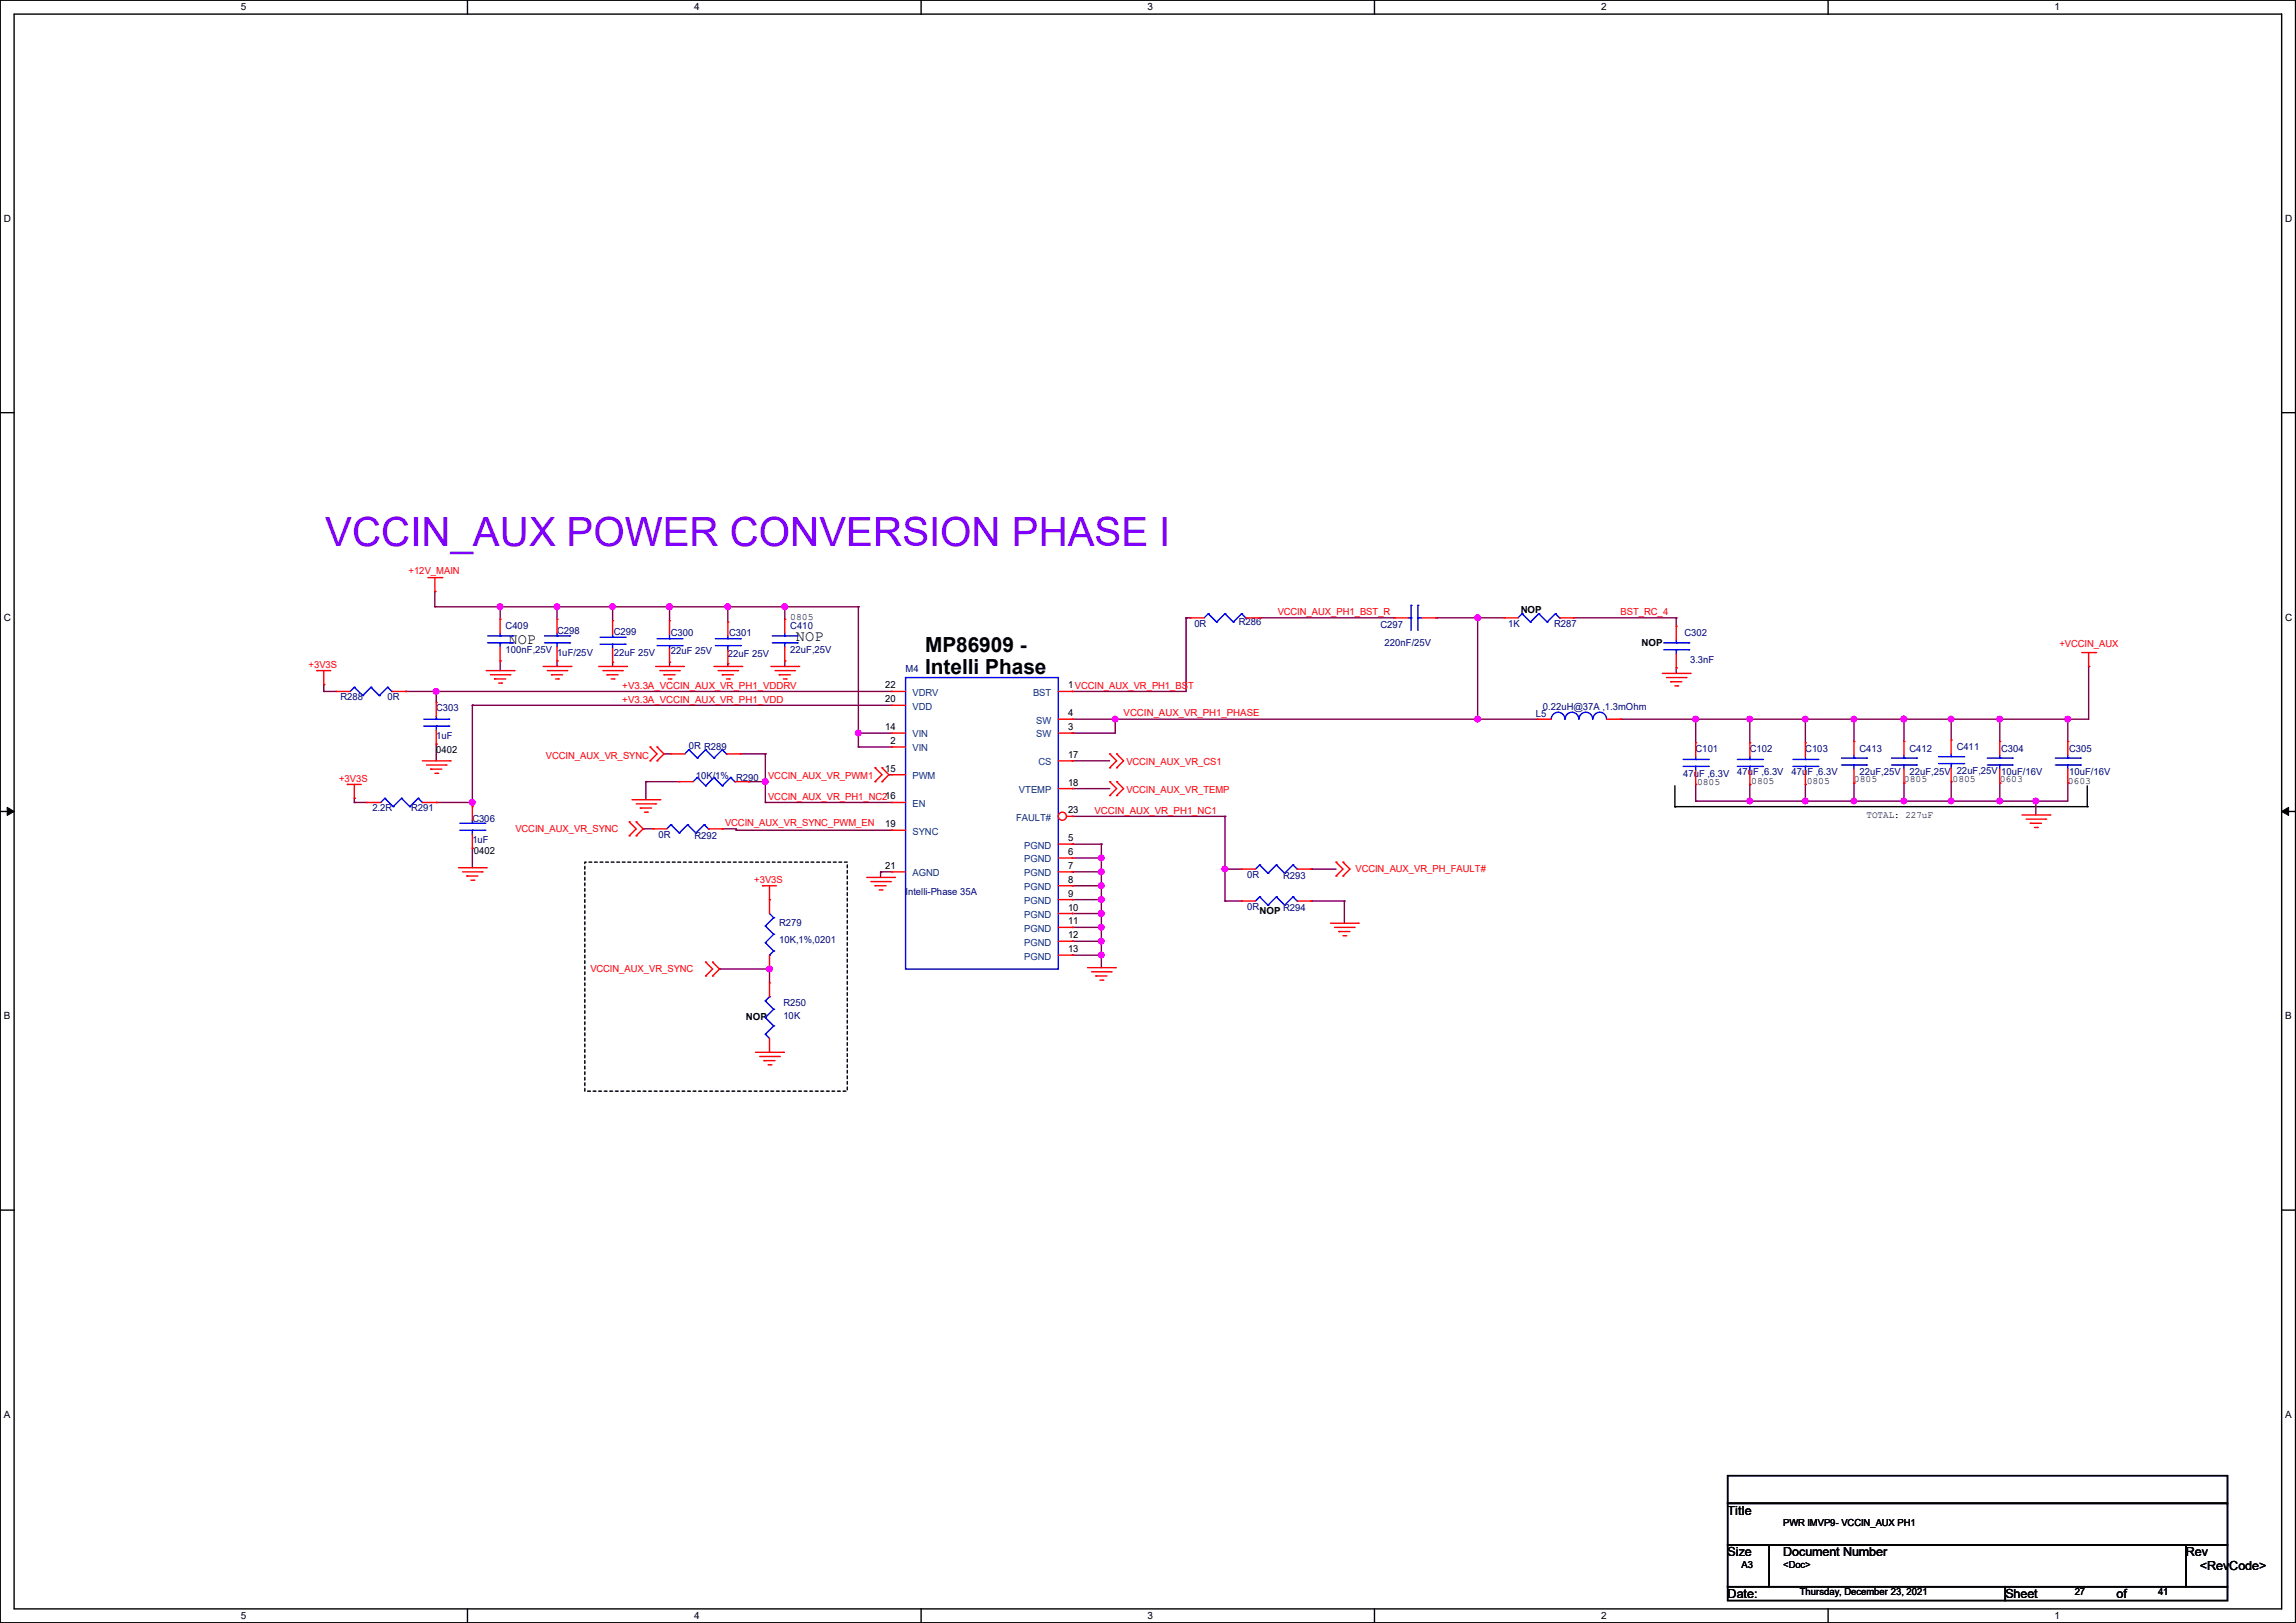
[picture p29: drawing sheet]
<svg xmlns="http://www.w3.org/2000/svg" width="420mm" height="297mm" viewBox="0 0 420 297" stroke-linecap="round" stroke-linejoin="round" font-family="sans-serif">
<defs><g id="words">
<text font-size="7.4" fill="#8000ff" x="59.5" y="99.9">VCCIN_AUX POWER CONVERSION PHASE I</text>
<g font-size="3.8">
<text x="169.2" y="119.4">MP86909 -</text>
<text x="169.2" y="123.3">Intelli Phase</text>
</g>
<g font-size="2.8">
<text x="93" y="117.9">NOP</text>
<text x="145.6" y="117.3">NOP</text>
</g>
<g font-size="2.3">
<text x="316" y="277.2">Title</text>
<text x="316" y="284.8">Size</text>
<text x="326.2" y="284.8">Document Number</text>
<text x="399.9" y="284.8">Rev</text>
<text x="402.4" y="287.4">&lt;RevCode&gt;</text>
<text x="316" y="292.4">Date:</text>
<text x="366.8" y="292.4">Sheet</text>
<text x="387.1" y="292.4">of</text>
</g>
<g font-size="1.8">
<text x="44" y="1.9">5</text>
<text x="127" y="1.9">4</text>
<text x="209.9" y="1.9">3</text>
<text x="292.9" y="1.9">2</text>
<text x="375.8" y="1.9">1</text>
<text x=".7" y="40.6">D</text>
<text x="418" y="40.6">D</text>
<text x=".7" y="113.6">C</text>
<text x="144.6" y="113.5">0805</text>
<text x="278.2" y="112.2">NOP</text>
<text x="418" y="113.6">C</text>
<text x="300.3" y="118.3">NOP</text>
<text x="161.9" y="126">22</text>
<text x="195.4" y="126">1 VCCIN_AUX_VR_PH1_BST</text>
<text x="161.9" y="128.5">20</text>
<text x="195.4" y="131.1">4</text>
<text x="79.8" y="137.8">0402</text>
<text x="161.9" y="133.6">14</text>
<text x="162.9" y="136.1">2</text>
<text x="195.4" y="133.6">3</text>
<text x="161.9" y="141.2">15</text>
<text x="195.4" y="138.7">17</text>
<text x="195.4" y="143.8">18</text>
<text x="310.4" y="143.7">0805</text>
<text x="320.3" y="143.4">0805</text>
<text x="330.5" y="143.4">0805</text>
<text x="339.1" y="143.2">0805</text>
<text x="348.3" y="143.2">0805</text>
<text x="357.2" y="143.2">0805</text>
<text x="365.8" y="143.2">0603</text>
<text x="378.2" y="143.4">0603</text>
<text x="195.4" y="148.8">23</text>
<text x="341.4" y="149.8">TOTAL: 227uF</text>
<text x="161.9" y="151.4">19</text>
<text x="195.4" y="153.9">5</text>
<text x="86.7" y="156.3">0402</text>
<text x="161.9" y="159">21</text>
<text x="195.4" y="156.5">6</text>
<text x="195.4" y="159">7</text>
<text x="195.4" y="161.5">8</text>
<text x="195.4" y="164.1">9</text>
<text x="195.4" y="166.6">10</text>
<text x="230.4" y="167.3">NOP</text>
<text x="195.4" y="171.7">12</text>
<text x="195.4" y="169.2">11</text>
<text x="195.4" y="174.2">13</text>
<text x=".7" y="186.6">B</text>
<text x="136.4" y="186.6">NOP</text>
<text x="418" y="186.6">B</text>
<text x=".7" y="259.5">A</text>
<text x="418" y="259.5">A</text>
<text x="326.2" y="279.3">PWR IMVP9- VCCIN_AUX PH1</text>
<text x="318.5" y="286.9">A3</text>
<text x="326.2" y="286.9">&lt;Doc&gt;</text>
<text x="329.2" y="292">Thursday, December 23, 2021</text>
<text x="379.5" y="292">27</text>
<text x="394.8" y="292">41</text>
<text x="44" y="296.3">5</text>
<text x="127" y="296.3">4</text>
<text x="209.9" y="296.3">3</text>
<text x="292.9" y="296.3">2</text>
<text x="375.8" y="296.3">1</text>
</g>
<g font-size="1.8" fill="#f00">
<text x="74.7" y="105">+12V_MAIN</text>
<text x="233.7" y="112.6">VCCIN_AUX_PH1_BST_R</text>
<text x="296.5" y="112.6">BST_RC_4</text>
<text x="376.7" y="118.5">+VCCIN_AUX</text>
<text x="56.4" y="122.3">+3V3S</text>
<text x="113.8" y="128.6">+V3.3A_VCCIN_AUX_VR_PH1_VDD</text>
<text x="113.8" y="126">+V3.3A_VCCIN_AUX_VR_PH1_VDDRV</text>
<text x="205.5" y="131.1">VCCIN_AUX_VR_PH1_PHASE</text>
<text x="62" y="143.1">+3V3S</text>
<text x="99.9" y="138.8">VCCIN_AUX_VR_SYNC</text>
<text x="140.5" y="142.6">VCCIN_AUX_VR_PWM1</text>
<text x="206" y="140.1">VCCIN_AUX_VR_CS1</text>
<text x="140.5" y="146.3">VCCIN_AUX_VR_PH1_NC216</text>
<text x="200.2" y="148.9">VCCIN_AUX_VR_PH1_NC1</text>
<text x="206" y="145.2">VCCIN_AUX_VR_TEMP</text>
<text x="94.3" y="152.3">VCCIN_AUX_VR_SYNC</text>
<text x="132.6" y="151.2">VCCIN_AUX_VR_SYNC_PWM_EN</text>
<text x="138" y="161.7">+3V3S</text>
<text x="247.9" y="159.6">VCCIN_AUX_VR_PH_FAULT#</text>
<text x="108" y="177.9">VCCIN_AUX_VR_SYNC</text>
</g>
<g font-size="1.8" fill="#000080">
<text x="92.5" y="115.2">C409</text>
<text x="92.5" y="119.5">100nF,25V</text>
<text x="101.9" y="116">C298</text>
<text x="112.3" y="116.2">C299</text>
<text x="122.7" y="116.5">C300</text>
<text x="122.7" y="119.8">22uF 25V</text>
<text x="133.4" y="116.5">C301</text>
<text x="144.6" y="115.2">C410</text>
<text x="144.6" y="119.5">22uF,25V</text>
<text x="218.5" y="114.7">0R</text>
<text x="226.6" y="114.4">R286</text>
<text x="252.5" y="114.9">C297</text>
<text x="253.3" y="118.2">220nF/25V</text>
<text x="275.9" y="114.7">1K</text>
<text x="284.3" y="114.7">R287</text>
<text x="308.1" y="116.5">C302</text>
<text x="101.9" y="120">1uF/25V</text>
<text x="112.3" y="120">22uF 25V</text>
<text x="133.1" y="120.3">22uF 25V</text>
<text x="165.6" y="123.1">M4</text>
<text x="309.2" y="121.3">3.3nF</text>
<text x="62.3" y="128.1">R288</text>
<text x="70.9" y="128.1">0R</text>
<text x="79.8" y="130.2">C303</text>
<text x="281" y="131.2">L5</text>
<text x="282.2" y="129.9">0.22uH@37A ,1.3mOhm</text>
<text x="79.8" y="135.3">1uF</text>
<text x="126" y="137">0R R289</text>
<text x="310.2" y="137.5">C101</text>
<text x="320.1" y="137.5">C102</text>
<text x="330.2" y="137.5">C103</text>
<text x="340.1" y="137.5">C413</text>
<text x="349.3" y="137.5">C412</text>
<text x="357.9" y="137.3">C411</text>
<text x="366" y="137.5">C304</text>
<text x="378.5" y="137.5">C305</text>
<text x="127.3" y="142.6">10K/1%</text>
<text x="134.7" y="142.9">R290</text>
<text x="307.9" y="142.1">47uF ,6.3V</text>
<text x="317.8" y="141.9">47uF ,6.3V</text>
<text x="327.7" y="141.9">47uF ,6.3V</text>
<text x="340.1" y="141.9">22uF,25V</text>
<text x="349.3" y="141.9">22uF,25V</text>
<text x="357.9" y="141.6">22uF,25V</text>
<text x="366" y="141.9">10uF/16V</text>
<text x="378.5" y="141.9">10uF/16V</text>
<text x="68.1" y="148.5">2.2R</text>
<text x="75.2" y="148.5">R291</text>
<text x="86.4" y="150.5">C306</text>
<text x="86.4" y="154.3">1uF</text>
<text x="120.4" y="153.3">0R</text>
<text x="127" y="153.5">R292</text>
<text x="228.1" y="160.7">0R</text>
<text x="234.7" y="160.9">R293</text>
<text x="165.6" y="163.7">Intelli-Phase 35A</text>
<text x="228.1" y="166.5">0R</text>
<text x="234.7" y="166.8">R294</text>
<text x="142.5" y="169.5">R279</text>
<text x="142.5" y="172.6">10K,1%,0201</text>
<text x="143.3" y="184">R250</text>
<text x="143.3" y="186.6">10K</text>
</g>
<g font-size="1.8" fill="#004080">
<text x="166.9" y="129.9">VDD</text>
<text x="166.9" y="127.3">VDRV</text>
<text x="189" y="127.3">BST</text>
<text x="166.9" y="137.5">VIN</text>
<text x="166.9" y="135">VIN</text>
<text x="189.6" y="132.4">SW</text>
<text x="189.6" y="135">SW</text>
<text x="166.9" y="142.6">PWM</text>
<text x="189.9" y="140">CS</text>
<text x="166.9" y="147.7">EN</text>
<text x="186.4" y="145.1">VTEMP</text>
<text x="166.9" y="152.7">SYNC</text>
<text x="185.9" y="150.2">FAULT#</text>
<text x="187.4" y="155.3">PGND</text>
<text x="166.9" y="160.4">AGND</text>
<text x="187.4" y="157.8">PGND</text>
<text x="187.4" y="160.4">PGND</text>
<text x="187.4" y="162.9">PGND</text>
<text x="187.4" y="165.4">PGND</text>
<text x="187.4" y="168">PGND</text>
<text x="187.4" y="173.1">PGND</text>
<text x="187.4" y="170.5">PGND</text>
<text x="187.4" y="175.6">PGND</text>
</g>
</g></defs>
<path d="M0 0h419.9v297h-419.9zM2.6 2.6h414.8v291.8h-414.8z" fill="none" stroke="#000" stroke-width=".25"/>
<g fill="#fff">
<path d="M44 .3h1v2h-1z"/>
<path d="M44 294.7h1v2h-1z"/>
</g>
<path d="M85.5 0v2.6M85.5 294.4v2.6" fill="none" stroke="#000" stroke-width=".25"/>
<g fill="#fff">
<path d="M127 .3h.9v2h-.9z"/>
<path d="M127 294.7h.9v2h-.9z"/>
</g>
<path d="M168.5 0v2.6M168.5 294.4v2.6" fill="none" stroke="#000" stroke-width=".25"/>
<g fill="#fff">
<path d="M209.9 .3h1v2h-1z"/>
<path d="M209.9 294.7h1v2h-1z"/>
</g>
<path d="M251.4 0v2.6M251.4 294.4v2.6" fill="none" stroke="#000" stroke-width=".25"/>
<g fill="#fff">
<path d="M292.9 .3h.9v2h-.9z"/>
<path d="M292.9 294.7h.9v2h-.9z"/>
</g>
<path d="M334.4 0v2.6M334.4 294.4v2.6" fill="none" stroke="#000" stroke-width=".25"/>
<g fill="#fff">
<path d="M375.8 .3h1v2h-1z"/>
<path d="M375.8 294.7h1v2h-1z"/>
<path d="M.7 39h1.2v2h-1.2z"/>
<path d="M418 39h1.3v2h-1.3z"/>
<path d="M.7 112h1.2v2h-1.2z"/>
<path d="M418 112h1.3v2h-1.3z"/>
</g>
<path d="M0 75.5h2.6M417.4 75.5h2.5" fill="none" stroke="#000" stroke-width=".25"/>
<g fill="#fff">
<path d="M.7 185h1.2v1.9h-1.2z"/>
<path d="M418 185h1.2v1.9h-1.2z"/>
</g>
<path d="M0 148.5h2.6M417.4 148.5h2.5" fill="none" stroke="#000" stroke-width=".25"/>
<path d="M1.3 147.7l1.3 .8-1.3 .7zM417.4 148.5l1.2-.8v1.5z" fill="#000" stroke="#000" stroke-width=".18"/>
<g fill="#fff">
<path d="M.7 257.9h1.2v2h-1.2z"/>
<path d="M418 257.9h1.2v2h-1.2z"/>
</g>
<g fill="none" stroke="#000" stroke-width=".25">
<path d="M306.4 147.6h.1M306.4 147.6h75.4M306.4 143.8v3.8M381.8 147.6h.1M381.8 143.8v3.8M0 221.4h2.6M417.4 221.4h2.5M316 270h91.5v5.1h-91.5zM316 275.1h91.5v7.6h-91.5zM316 282.7h7.6v7.7h-7.6zM316 290.4h50.8v2.5h-50.8zM323.6 282.7h76.2v7.7h-76.2z"/>
<path d="M366.8 290.4h40.7v2.5h-40.7zM399.8 282.7h7.7v7.7h-7.7z"/>
</g>
<path d="M107 157.8h48v41.9h-48z" fill="none" stroke="#000" stroke-width=".25" stroke-dasharray=".5 .5"/>
<g fill="none" stroke="#800040" stroke-width=".25">
<path d="M79.5 108.2h.1M79.5 111h.1M79.5 111h77.5M79.5 108.2v2.8M91.5 111h.1M91.5 111v2.3M101.9 111h.1M101.9 111v2.3M112.1 111h.1M112.1 111v2.6M122.5 111h.1M122.5 111v2.6"/>
<path d="M133.1 111h.1M133.1 111v2.8M143.6 111h.1M143.6 111v2.3M157 111h.1M157 111v25.7M217 113.1h.1M217 113.1v13.4h-20.9M217 113.1h.7M230.4 113.1h.1M230.4 113.1h24.7M262.7 113.1h.1"/>
<path d="M262.7 113.1h12.4M270.3 113.1h.1M270.3 113.1v18.5M287.8 113.1h.1M287.8 113.1h18.8M306.6 113.1h.1M306.6 113.1v1.5M59.2 125.3h.1M59.2 126.5h.1M59.2 126.5h2.3M59.2 125.3v1.2M74.2 126.5h.1"/>
<path d="M74.2 126.5h88.9M79.8 126.5h.1M79.8 136.2h.1M79.8 126.5v2.1M79.8 136.2v3M86.4 129.1h.1M86.4 129.1v18.5M86.4 129.1h76.7M91.5 120.9h.1M91.5 120.9v1.8M101.9 120.9h.1M101.9 120.9v1.1"/>
<path d="M112.1 121.2h.1M112.1 121.2v.8M121.5 138h.1M121.5 138h1.2M122.5 121.2h.1M122.5 121.2v.8M133.1 121.5h.1M133.1 121.5v.5M135.4 138h.1M135.4 138h4.6M140 138h.1M140 138v8.9"/>
<path d="M143.6 120.9h.1M143.6 120.9v1.1M157 134.2h.1M157 136.7h.1M157 134.2h6.1M157 136.7h6.1M196.1 126.5h.1M196.1 134.2h.1M196.1 131.6h.1M196.1 139.2h.1M196.1 131.6h85.1M196.1 139.2h6.9"/>
<path d="M204 131.6h.1M204 131.6v2.6h-7.9M270.3 131.6h.1M296.5 131.6h.1M306.6 122.2h.1M306.6 122.2v1M310.2 131.6h.1M310.2 131.6v4.3M320.1 131.6h.1M320.1 131.6v4.3M330.2 131.6h.1M330.2 131.6v4.3"/>
<path d="M339.1 131.6h.1M339.1 131.6v4.1M348.3 131.6h.1M348.3 131.6v4.1M356.9 131.6h.1M356.9 131.6v3.8M365.8 131.6h.1M365.8 131.6v4.1M378.2 131.6h.1M378.2 131.6v4.1M382.1 122h.1M382.1 122v9.6h-85.6"/>
<path d="M64.8 146.1h.1M64.8 146.9h.1M64.8 146.9h2.3M64.8 146.1v.8M79.8 146.9h.1M79.8 146.9h6.6M86.4 155.2h.1M86.4 146.9h.1M86.4 155.2v3.6M117.6 151.7h.1M117.6 151.7h1.8M118.2 143h.1"/>
<path d="M118.2 143v3.3M118.2 143h6M132.1 151.7h.1M132.1 151.7h2.6v.2M134.7 151.9h.1M134.7 151.9h28.4M136.9 143h.1M136.9 143h3.1M140 146.9h.1M140 143h.1M140 146.9h23.1M161.1 159.6h.1"/>
<path d="M161.1 159.6h2M161.1 159.6v1M162.6 141.8h.1M162.6 141.8h.5M163.1 151.9h.1M196.1 144.3h.1M196.1 149.4h.1M196.1 157h.1M196.1 159.6h.1M196.1 154.5h.1M196.1 159.6h5.4M196.1 144.3h6.9"/>
<path d="M196.1 149.4h28M196.1 157h5.4M196.1 154.5h5.4M201.5 157h.1M201.5 159.6h.1M201.5 154.5h.1M201.5 154.5v22.6M224.1 159h.1M224.1 149.4h.1M224.1 149.4v15.5M224.1 159h3M239.8 159h.1"/>
<path d="M239.8 159h4.6M310.2 143.6h.1M310.2 146.6h.1M310.2 143.6v3M320.1 143.6h.1M320.1 146.6h.1M320.1 143.6v3M330.2 143.6h.1M330.2 146.6h.1M330.2 143.6v3M339.1 143.3h.1M339.1 146.6h.1"/>
<path d="M339.1 143.3v3.3M348.3 143.3h.1M348.3 146.6h.1M348.3 143.3v3.3M356.9 146.6h.1M356.9 143h.1M356.9 143v3.6M365.8 143.3h.1M365.8 146.6h.1M365.8 143.3v3.3M372.4 146.6h.1M372.4 146.6v2.5"/>
<path d="M378.2 143.3h.1M378.2 143.3v3.3h-68M131.6 177.3h.1M131.6 177.3h9.2M140.8 177.3h.1M140.8 177.3v2.6M196.1 174.8h.1M196.1 172.3h.1M196.1 169.7h.1M196.1 167.2h.1M196.1 164.6h.1M196.1 162.1h.1"/>
<path d="M196.1 174.8h5.4M196.1 172.3h5.4M196.1 169.7h5.4M196.1 167.2h5.4M196.1 164.6h5.4M196.1 162.1h5.4M201.5 172.3h.1M201.5 169.7h.1M201.5 167.2h.1M201.5 164.6h.1M201.5 174.8h.1M201.5 162.1h.1"/>
<path d="M224.1 164.9h.1M224.1 164.9h3M239.8 164.9h.1M239.8 164.9h6.1M245.9 164.9h.1M245.9 164.9v4.1"/>
</g>
<g fill="#f0f" stroke="#f0f" stroke-width=".25">
<circle cx="122.4" cy="111" r=".49"/>
<circle cx="86.4" cy="146.8" r=".49"/>
<circle cx="79.8" cy="126.5" r=".49"/>
<circle cx="270.3" cy="113.1" r=".49"/>
<circle cx="270.3" cy="131.6" r=".49"/>
<circle cx="204" cy="131.6" r=".49"/>
<circle cx="378.2" cy="131.6" r=".49"/>
<circle cx="372.4" cy="146.6" r=".49"/>
<circle cx="365.8" cy="146.6" r=".49"/>
<circle cx="365.8" cy="131.6" r=".49"/>
<circle cx="224" cy="159" r=".49"/>
<circle cx="201.4" cy="174.8" r=".49"/>
<circle cx="201.4" cy="172.2" r=".49"/>
<circle cx="201.4" cy="157" r=".49"/>
<circle cx="140" cy="143" r=".49"/>
<circle cx="112" cy="111" r=".49"/>
<circle cx="101.9" cy="111" r=".49"/>
<circle cx="91.5" cy="111" r=".49"/>
<circle cx="143.5" cy="111" r=".49"/>
<circle cx="157" cy="134.1" r=".49"/>
<circle cx="133.1" cy="111" r=".49"/>
<circle cx="339.1" cy="146.6" r=".49"/>
<circle cx="356.9" cy="146.6" r=".49"/>
<circle cx="348.3" cy="131.6" r=".49"/>
<circle cx="339.1" cy="131.6" r=".49"/>
<circle cx="356.9" cy="131.6" r=".49"/>
<circle cx="348.3" cy="146.6" r=".49"/>
<circle cx="320.1" cy="131.6" r=".49"/>
<circle cx="310.2" cy="131.6" r=".49"/>
<circle cx="330.2" cy="131.6" r=".49"/>
<circle cx="330.2" cy="146.6" r=".49"/>
<circle cx="201.4" cy="169.7" r=".49"/>
<circle cx="201.4" cy="167.2" r=".49"/>
<circle cx="201.4" cy="164.6" r=".49"/>
<circle cx="201.4" cy="159.5" r=".49"/>
<circle cx="140.7" cy="177.3" r=".49"/>
<circle cx="320.1" cy="146.6" r=".49"/>
<circle cx="201.4" cy="162.1" r=".49"/>
</g>
<g fill="none" stroke="#f00" stroke-width=".25">
<path d="M78.3 105.7h2.5M79.5 108.2h.1M79.5 105.7v2.5M80.8 105.7h.1M101.9 113.3h.1M101.9 113.3v2.6M101.9 118.4v2.5M112.1 113.6h.1M112.1 113.6v2.5M112.1 118.7v2.5M143.6 113.3h.1M143.6 113.3v2.6"/>
<path d="M143.6 118.4v2.5M255.1 113.1h.1M255.1 113.1h2.5M260.1 113.1h2.6M262.7 113.1h.1M275.1 113.1h.1M275.1 113.1h2.6M285.3 113.1h2.5M287.8 113.1h.1M380.8 119.4h2.5M382.1 119.4v2.6M383.3 119.4h.1"/>
<path d="M58 122.7h.1M58 122.7h2.5M59.2 125.3h.1M59.2 122.7v2.6M61.5 126.5h.1M61.5 126.5h2.6M71.7 126.5h2.5M74.2 126.5h.1M77.3 139.2h5M78 140h3.6M79.8 136.2h.1M79.8 128.6h.1"/>
<path d="M79.8 128.6v2.5M79.8 133.6v2.6M81.6 140h.1M82.3 139.2h.1M88.9 122.7h5.1M89.7 123.5h3.6M90.5 124.2h.1M90.5 124.2h2M91.2 125h.5M91.7 125h.1M93.3 123.5h.1M94 122.7h.1"/>
<path d="M99.4 122h5M100.1 122.7h3.6M100.9 123.5h.1M100.9 123.5h2M101.6 124.2h.6M101.9 120.9h.1M102.2 124.2h.1M103.7 122.7h.1M104.4 122h.1M109.5 122h5.1M110.3 122.7h3.5M111 123.5h.1"/>
<path d="M111 123.5h2.1M111.8 124.2h.5M112.1 121.2h.1M112.3 124.2h.1M113.8 122.7h.1M114.6 122h.1M118.9 139.2h.1M118.9 136.7h.1M118.9 136.7l1.3 1.3-1.3 1.2M119.9 122h5.1M120.2 136.7h.1M120.2 139.2h.1"/>
<path d="M120.2 136.7l1.3 1.3-1.3 1.2M120.7 122.7h3.5M121.5 123.5h.1M121.5 123.5h2M122.2 124.2h.5M122.7 124.2h.1M122.7 138h.1M122.7 138h2.6M124.2 122.7h.1M125 122h.1M130.6 122h5.1M131.4 122.7h3.5"/>
<path d="M132.1 123.5h.1M132.1 123.5h2.1M132.9 124.2h.5M132.9 138h2.5M133.4 124.2h.1M134.9 122.7h.1M135.4 138h.1M135.7 122h.1M141 122h5.1M141.8 122.7h3.5M142.5 123.5h.1M142.5 123.5h2.1"/>
<path d="M143.3 124.2h.5M143.6 120.9h.1M143.8 124.2h.1M145.3 122.7h.1M146.1 122h.1M163.1 136.7h.1M163.1 134.2h.1M163.1 129.1h.1M163.1 126.5h.1M163.1 126.5h2.6M163.1 136.7h2.6M163.1 134.2h2.6"/>
<path d="M163.1 129.1h2.6M193.6 139.2h2.5M193.6 131.6h2.5M193.6 126.5h2.5M193.6 134.2h2.5M196.1 126.5h.1M196.1 131.6h.1M196.1 134.2h.1M196.1 139.2h.1M203 138h.1M203 138l1.3 1.2-1.3 1.3M204.3 138h.1"/>
<path d="M204.3 138l1.2 1.2-1.2 1.3M281.2 131.6h.1M281.2 131.6h2.6M293.9 131.6h2.6M296.5 131.6h.1M304.1 123.2h5.1M304.8 124h3.6M305.6 124.8h.1M305.6 124.8h2M306.4 125.5h.5M306.9 125.5h.1M308.4 124h.1"/>
<path d="M309.2 123.2h.1M310.2 135.9h.1M310.2 135.9v2.6M320.1 135.9h.1M320.1 135.9v2.6M330.2 135.9h.1M330.2 135.9v2.6M339.1 135.7h.1M339.1 135.7v2.5M348.3 135.7h.1M348.3 135.7v2.5M382.1 122h.1"/>
<path d="M63.5 143.6h.1M63.5 143.6h2.6M64.8 146.1h.1M64.8 143.6v2.5M67.1 146.9h.1M67.1 146.9h2.5M77.3 146.9h2.5M78.8 140.8h.1M78.8 140.8h2M79.5 141.5h.6M79.8 146.9h.1M80.1 141.5h.1"/>
<path d="M83.9 158.8h5M84.6 159.6h3.6M88.2 159.6h.1M88.9 158.8h.1M115.1 153h.1M115.1 150.4h.1M115.1 150.4l1.3 1.3-1.3 1.3M115.6 146.3h5.1M116.4 150.4h.1M116.4 153h.1M116.4 147.1h3.5M116.4 150.4l1.2 1.3-1.2 1.3"/>
<path d="M117.1 147.9h.1M117.1 147.9h2.1M117.9 148.6h.5M118.4 148.6h.1M119.4 151.7h.1M119.4 151.7h2.6M119.9 147.1h.1M120.7 146.3h.1M124.2 143h.1M124.2 143h2.6M129.6 151.7h2.5M132.1 151.7h.1"/>
<path d="M134.4 143h2.5M136.9 143h.1M160.1 143h.1M160.1 140.5h.1M160.1 140.5l1.2 1.3-1.2 1.2M161.3 140.5h.1M161.3 143h.1M161.3 140.5l1.3 1.3-1.3 1.2M163.1 141.8h.1M163.1 146.9h.1M163.1 151.9h.1M163.1 159.6h.1"/>
<path d="M163.1 159.6h2.6M163.1 146.9h2.6M163.1 141.8h2.6M163.1 151.9h2.6M193.6 144.3h2.5M196.1 144.3h.1M203 145.6h.1M203 143h.1M203 140.5h.1M203 143l1.3 1.3-1.3 1.3M204.3 145.6h.1M204.3 143h.1"/>
<path d="M204.3 140.5h.1M204.3 143l1.2 1.3-1.2 1.3M227.1 159h.1M227.1 159h2.6M237.3 159h2.5M239.8 159h.1M244.4 157.8h.1M244.4 157.8l1.3 1.2-1.3 1.3M245.7 157.8h.1M245.7 157.8l1.2 1.2-1.2 1.3M310.2 143.6h.1M310.2 141v2.6"/>
<path d="M320.1 143.6h.1M320.1 141v2.6M330.2 143.6h.1M330.2 141v2.6M339.1 143.3h.1M339.1 140.8v2.5M348.3 143.3h.1M348.3 140.8v2.5M369.9 149.1h5M370.6 149.9h3.6M371.4 150.7h.1M371.4 150.7h2"/>
<path d="M372.2 151.4h.5M372.7 151.4h.1M374.2 149.9h.1M374.9 149.1h.1M85.4 160.3h.1M85.4 160.3h2M86.1 161.1h.6M86.7 161.1h.1M129.1 178.6h.1M129.1 176.1h.1M129.1 176.1l1.2 1.2-1.2 1.3M130.3 176.1h.1"/>
<path d="M130.3 178.6h.1M130.3 176.1l1.3 1.2-1.3 1.3M139.5 162.1h.1M139.5 162.1h2.5M140.8 164.6h.1M140.8 177.3h.1M140.8 162.1v5.1M140.8 174.8v2.5M158.5 160.6h5.1M159.3 161.3h3.6M160.1 162.1h.1M160.1 162.1h2"/>
<path d="M160.8 162.9h.5M161.3 162.9h.1M162.9 161.3h.1M163.6 160.6h.1M198.9 177.1h5.1M199.7 177.8h3.5M200.4 178.6h.1M200.4 178.6h2.1M201.2 179.4h.5M201.7 179.4h.1M203.2 177.8h.1M204 177.1h.1"/>
<path d="M227.1 164.9h.1M227.1 164.9h2.6M237.3 164.9h2.5M239.8 164.9h.1M243.4 169h5.1M244.1 169.7h3.6M244.4 160.3h.1M244.9 170.5h.1M244.9 170.5h2M245.7 160.3h.1M245.7 171.2h.5M246.2 171.2h.1"/>
<path d="M247.7 169.7h.1M248.5 169h.1M138.2 192.6h5.1M139 193.3h3.5M139.7 194.1h.1M139.7 194.1h2.1M140.5 194.9h.5M141 194.9h.1M142.5 193.3h.1M143.3 192.6h.1"/>
</g>
<g fill="none" stroke="#00f" stroke-width=".25">
<path d="M99.6 117.6h4.6M99.6 116.4h4.6M101.9 116.4h.1M101.9 117.6h.1M101.9 115.9v.5M101.9 117.6v.8M104.2 117.6h.1M104.2 116.4h.1M109.8 117.9h4.5M109.8 116.6h4.5M112.1 116.6h.1M112.1 117.9h.1"/>
<path d="M112.1 116.1v.5M112.1 117.9v.8M114.3 117.9h.1M114.3 116.6h.1M141.3 117.6h4.5M141.3 116.4h4.5M143.6 116.4h.1M143.6 117.6h.1M143.6 115.9v.5M143.6 117.6v.8M145.8 117.6h.1M145.8 116.4h.1"/>
<path d="M257.6 113.1h.5M258.1 113.1h.1M258.1 110.8h.1M258.1 110.8v4.6M259.4 110.8h.1M259.4 113.1h.1M259.4 113.1h.7M259.4 110.8v4.6M278.4 112.3h.1M278.4 112.3l-.7 .8M278.4 112.3l1.6 1.5M280 113.8h.1"/>
<path d="M281.5 112.3h.1M281.5 112.3l-1.5 1.5M281.5 112.3l1.5 1.5M283 113.8h.1M284.5 112.3h.1M284.5 112.3l-1.5 1.5M284.5 112.3l.8 .8M285.3 113.1h.1M64.8 125.8h.1M64.8 125.8l-.7 .7M64.8 125.8l1.5 1.5M66.3 127.3h.1"/>
<path d="M67.9 125.8h.1M67.9 125.8l-1.6 1.5M67.9 125.8l1.5 1.5M69.4 127.3h.1M70.9 125.8h.1M70.9 125.8l-1.5 1.5M70.9 125.8l.8 .7M71.7 126.5h.1M77.5 132.9h4.6M77.5 131.6h4.6M79.8 131.6h.1M79.8 132.9h.1"/>
<path d="M79.8 131.1v.5M79.8 132.9v.7M82.1 132.9h.1M82.1 131.6h.1M126 137.2h.1M126 137.2l-.7 .8M126 137.2l1.6 1.5M127.6 138.7h.1M129.1 137.2h.1M129.1 137.2l-1.5 1.5M129.1 137.2l1.5 1.5M130.6 138.7h.1"/>
<path d="M132.1 137.2h.1M132.1 137.2l-1.5 1.5M132.1 137.2l.8 .8M132.9 138h.1M165.7 124h27.9v53.3h-27.9zM286.3 131.6a1.25 1.25 0 0 0-1.3-1.3 1.25 1.25 0 0 0-1.2 1.3M288.8 131.6a1.25 1.25 0 0 0-1.3-1.3 1.25 1.25 0 0 0-1.2 1.3M291.3 131.6a1.25 1.25 0 0 0-1.2-1.3 1.25 1.25 0 0 0-1.3 1.3M293.9 131.6a1.25 1.25 0 0 0-1.3-1.3 1.25 1.25 0 0 0-1.2 1.3M307.9 139h4.6M310.2 139h.1M310.2 138.5v.5"/>
<path d="M312.5 139h.1M317.8 139h4.6M320.1 139h.1M320.1 138.5v.5M322.4 139h.1M328 139h4.5M330.2 139h.1M330.2 138.5v.5M332.5 139h.1M336.8 140h4.6M336.8 138.7h4.6M339.1 138.7h.1"/>
<path d="M339.1 140h.1M339.1 138.2v.5M339.1 140v.8M341.4 140h.1M341.4 138.7h.1M346 140h4.6M346 138.7h4.6M348.3 138.7h.1M348.3 140h.1M348.3 138.2v.5M348.3 140v.8M350.6 140h.1"/>
<path d="M350.6 138.7h.1M70.4 146.1h.1M70.4 146.1l-.8 .8M70.4 146.1l1.5 1.5M71.9 147.6h.1M73.4 146.1h.1M73.4 146.1l-1.5 1.5M73.4 146.1l1.6 1.5M75 147.6h.1M76.5 146.1h.1M76.5 146.1l.8 .8M76.5 146.1l-1.5 1.5"/>
<path d="M77.3 146.9h.1M122.7 150.9h.1M122.7 150.9l-.7 .8M122.7 150.9l1.5 1.5M124.2 152.4h.1M125.8 150.9h.1M125.8 150.9l-1.6 1.5M125.8 150.9l1.5 1.5M127.3 152.4h.1M127.6 142.3h.1M127.6 142.3l-.8 .7M127.6 142.3l1.5 1.5"/>
<path d="M128.8 150.9h.1M128.8 150.9l-1.5 1.5M128.8 150.9l.8 .8M129.1 143.8h.1M129.6 151.7h.1M130.6 142.3h.1M130.6 142.3l-1.5 1.5M130.6 142.3l1.5 1.5M132.1 143.8h.1M133.6 142.3h.1M133.6 142.3l.8 .7M133.6 142.3l-1.5 1.5"/>
<path d="M134.4 143h.1M230.4 158.3h.1M230.4 158.3l-.7 .7M230.4 158.3l1.5 1.5M231.9 159.8h.1M233.5 158.3h.1M233.5 158.3l-1.6 1.5M233.5 158.3l1.5 1.5M235 159.8h.1M236.5 158.3h.1M236.5 158.3l-1.5 1.5M236.5 158.3l.8 .7"/>
<path d="M237.3 159h.1M307.9 140.3h4.6M310.2 140.3h.1M310.2 140.3v.7M312.5 140.3h.1M317.8 140.3h4.6M320.1 140.3h.1M320.1 140.3v.7M322.4 140.3h.1M328 140.3h4.5M330.2 140.3h.1M330.2 140.3v.7"/>
<path d="M332.5 140.3h.1M140 169.5h.1M140 172.5h.1M140 169.5l1.5 1.5M140 172.5l1.5 1.5M140.8 174.8h.1M140.8 167.2l.7 .7M141.5 167.9h.1M141.5 171h.1M141.5 174h.1M141.5 167.9l-1.5 1.6M141.5 171l-1.5 1.5"/>
<path d="M141.5 174l-.7 .8M230.4 164.1h.1M230.4 164.1l-.7 .8M230.4 164.1l1.5 1.6M231.9 165.7h.1M233.5 164.1h.1M233.5 164.1l-1.6 1.6M233.5 164.1l1.5 1.6M235 165.7h.1M236.5 164.1h.1M236.5 164.1l-1.5 1.6M236.5 164.1l.8 .8"/>
<path d="M237.3 164.9h.1"/>
</g>
<circle cx="194.3" cy="149.4" r=".74" fill="#fff" stroke="#f00" stroke-width=".25"/>
<g fill="none" stroke="#f00" stroke-width=".25">
<path d="M91.5 113.3h.1M91.5 113.3v2.6M91.5 118.4v2.5M122.5 113.6h.1M122.5 113.6v2.5M122.5 118.7v2.5M133.1 113.8h.1M133.1 113.8v2.6M133.1 118.9v2.6M217.7 113.1h.1M217.7 113.1h2.6M227.9 113.1h2.5"/>
<path d="M230.4 113.1h.1M306.6 114.6h.1M306.6 114.6v2.5M306.6 119.7v2.5M91.5 120.9h.1M122.5 121.2h.1M133.1 121.5h.1M306.6 122.2h.1M356.9 135.4h.1M356.9 135.4v2.6M365.8 135.7h.1M365.8 135.7v2.5"/>
<path d="M378.2 135.7h.1M378.2 135.7v2.5M86.4 155.2h.1M86.4 147.6h.1M86.4 147.6v2.6M86.4 152.7v2.5M193.6 157h2.5M193.6 159.6h2.5M193.6 154.5h2.5M195.1 149.4h1M196.1 149.4h.1M196.1 157h.1"/>
<path d="M196.1 159.6h.1M196.1 154.5h.1M356.9 143h.1M356.9 140.5v2.5M365.8 143.3h.1M365.8 140.8v2.5M378.2 143.3h.1M378.2 140.8v2.5M140.8 179.9h.1M140.8 179.9v2.5M193.6 172.3h2.5M193.6 162.1h2.5"/>
<path d="M193.6 164.6h2.5M193.6 167.2h2.5M193.6 169.7h2.5M193.6 174.8h2.5M196.1 172.3h.1M196.1 162.1h.1M196.1 164.6h.1M196.1 167.2h.1M196.1 169.7h.1M196.1 174.8h.1M140.8 192.6h.1M140.8 190v2.6"/>
</g>
<g fill="none" stroke="#00f" stroke-width=".25">
<path d="M89.2 117.6h4.6M89.2 116.4h4.6M91.5 116.4h.1M91.5 117.6h.1M91.5 115.9v.5M91.5 117.6v.8M93.8 117.6h.1M93.8 116.4h.1M120.2 118.2h4.6M120.2 116.9h4.6M122.5 118.2h.1M122.5 116.9h.1"/>
<path d="M122.5 116.1v.8M122.5 118.2v.5M124.8 116.9h.1M124.8 118.2h.1M130.9 118.2h4.5M130.9 116.9h4.5M133.1 116.9h.1M133.1 118.2h.1M133.1 116.4v.5M133.1 118.2v.7M135.4 118.2h.1M135.4 116.9h.1"/>
<path d="M221 112.3h.1M221 112.3l-.7 .8M221 112.3l1.5 1.5M222.5 113.8h.1M224.1 112.3h.1M224.1 112.3l-1.6 1.5M224.1 112.3l1.5 1.5M225.6 113.8h.1M227.1 112.3h.1M227.1 112.3l-1.5 1.5M227.1 112.3l.8 .8M227.9 113.1h.1"/>
<path d="M304.3 118.9h4.6M304.3 117.6h4.6M306.6 117.6h.1M306.6 118.9h.1M306.6 117.1v.5M306.6 118.9v.8M308.9 118.9h.1M308.9 117.6h.1M354.6 139.7h4.6M354.6 138.5h4.6M356.9 138.5h.1M356.9 139.7h.1"/>
<path d="M356.9 138v.5M356.9 139.7v.8M359.2 139.7h.1M359.2 138.5h.1M363.5 140h4.6M363.5 138.7h4.6M365.8 138.7h.1M365.8 140h.1M365.8 138.2v.5M365.8 140v.8M368.1 140h.1M368.1 138.7h.1"/>
<path d="M376 140h4.5M376 138.7h4.5M378.2 138.7h.1M378.2 140h.1M378.2 138.2v.5M378.2 140v.8M380.5 140h.1M380.5 138.7h.1M84.1 151.9h4.6M84.1 150.7h4.6M86.4 150.7h.1M86.4 151.9h.1"/>
<path d="M86.4 150.2v.5M86.4 151.9v.8M88.7 151.9h.1M88.7 150.7h.1M140 189.3h.1M140 186.2h.1M140 183.2h.1M140 189.3l.8 .7M140 186.2l1.5 1.5M140 183.2l1.5 1.5M140.8 182.4h.1M140.8 182.4l-.8 .8"/>
<path d="M141.5 187.7h.1M141.5 184.7h.1M141.5 187.7l-1.5 1.6M141.5 184.7l-1.5 1.5"/>
</g>
<g fill="#f0f" stroke="#f0f" stroke-width=".25">
<circle cx="122.4" cy="111" r=".49"/>
<circle cx="86.4" cy="146.8" r=".49"/>
<circle cx="79.8" cy="126.5" r=".49"/>
<circle cx="270.3" cy="113.1" r=".49"/>
<circle cx="270.3" cy="131.6" r=".49"/>
<circle cx="204" cy="131.6" r=".49"/>
<circle cx="378.2" cy="131.6" r=".49"/>
<circle cx="372.4" cy="146.6" r=".49"/>
<circle cx="365.8" cy="146.6" r=".49"/>
<circle cx="365.8" cy="131.6" r=".49"/>
<circle cx="224" cy="159" r=".49"/>
<circle cx="201.4" cy="174.8" r=".49"/>
<circle cx="201.4" cy="172.2" r=".49"/>
<circle cx="201.4" cy="157" r=".49"/>
<circle cx="140" cy="143" r=".49"/>
<circle cx="112" cy="111" r=".49"/>
<circle cx="101.9" cy="111" r=".49"/>
<circle cx="91.5" cy="111" r=".49"/>
<circle cx="143.5" cy="111" r=".49"/>
<circle cx="157" cy="134.1" r=".49"/>
<circle cx="133.1" cy="111" r=".49"/>
<circle cx="339.1" cy="146.6" r=".49"/>
<circle cx="356.9" cy="146.6" r=".49"/>
<circle cx="348.3" cy="131.6" r=".49"/>
<circle cx="339.1" cy="131.6" r=".49"/>
<circle cx="356.9" cy="131.6" r=".49"/>
<circle cx="348.3" cy="146.6" r=".49"/>
<circle cx="320.1" cy="131.6" r=".49"/>
<circle cx="310.2" cy="131.6" r=".49"/>
<circle cx="330.2" cy="131.6" r=".49"/>
<circle cx="330.2" cy="146.6" r=".49"/>
<circle cx="201.4" cy="169.7" r=".49"/>
<circle cx="201.4" cy="167.2" r=".49"/>
<circle cx="201.4" cy="164.6" r=".49"/>
<circle cx="201.4" cy="159.5" r=".49"/>
<circle cx="140.7" cy="177.3" r=".49"/>
<circle cx="320.1" cy="146.6" r=".49"/>
<circle cx="201.4" cy="162.1" r=".49"/>
</g>
<use href="#words"/>
</svg>
